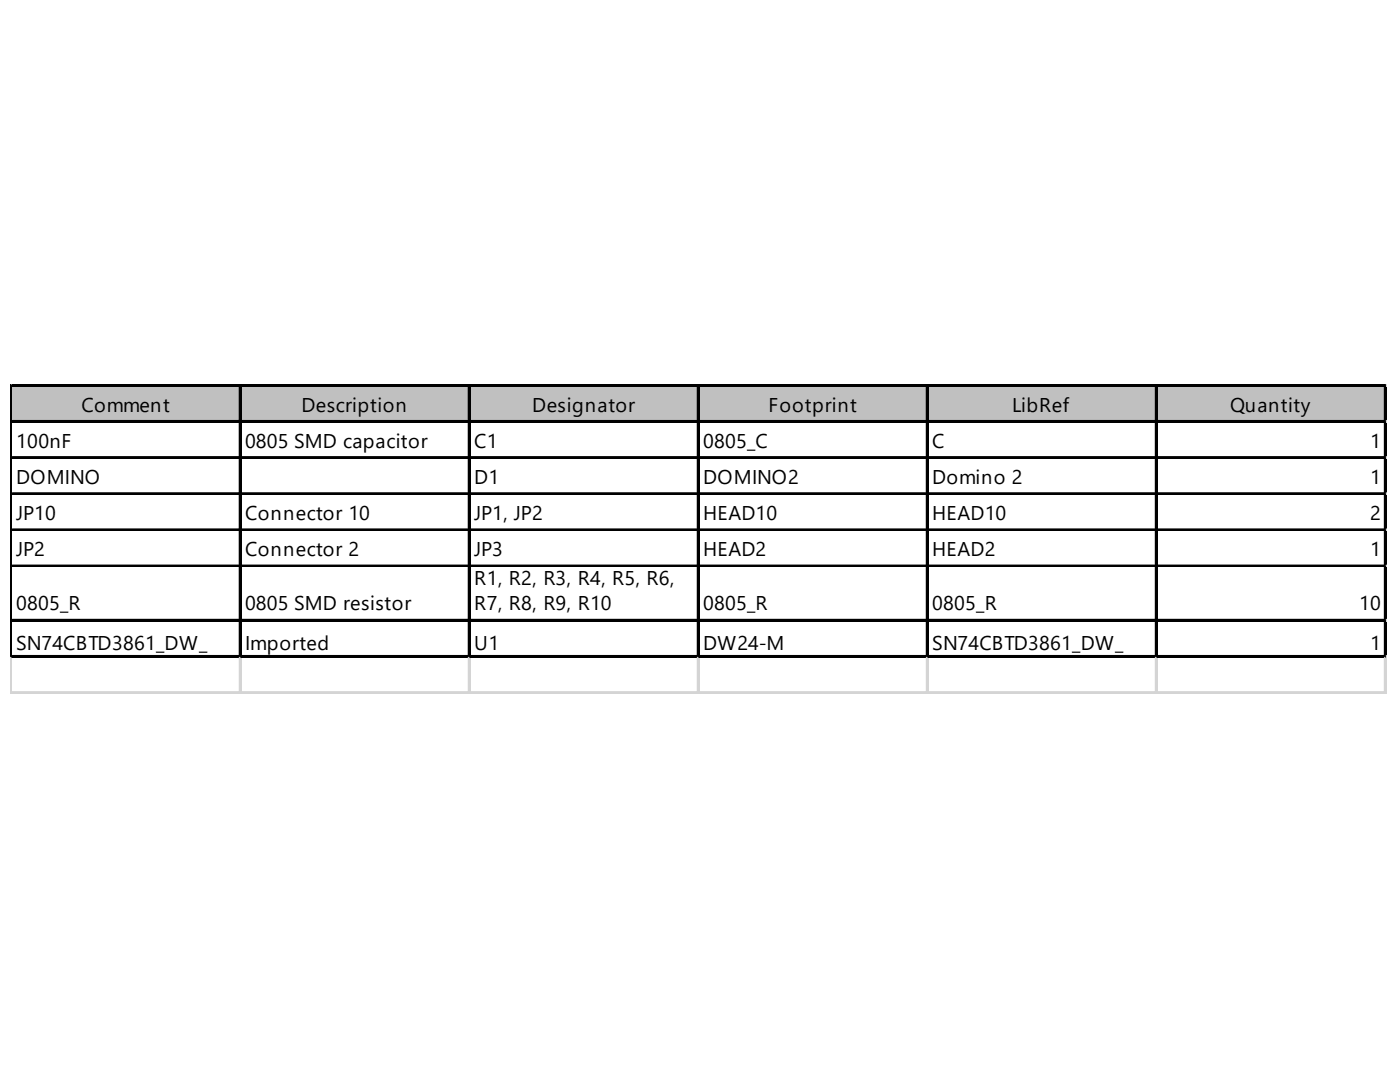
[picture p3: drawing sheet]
<svg xmlns="http://www.w3.org/2000/svg" width="279mm" height="216mm" viewBox="0 0 279 216" stroke-linecap="round" stroke-linejoin="round" font-family="sans-serif">
<defs><g id="words">
<g font-size="4">
<text x="16.3" y="82.1">Comment</text>
<text x="60.2" y="82.1">Description</text>
<text x="106.2" y="82.1">Designator</text>
<text x="153.4" y="82.1">Footprint</text>
<text x="202" y="82.1">LibRef</text>
<text x="245.5" y="82.1">Quantity</text>
<text x="3.2" y="89.3">100nF</text>
<text x="48.9" y="89.3">0805 SMD capacitor</text>
<text x="94.6" y="89.3">C1</text>
<text x="140.3" y="89.3">0805_C</text>
<text x="186" y="89.3">C</text>
<text x="273.5" y="89.3">1</text>
<text x="3.2" y="96.6">DOMINO</text>
<text x="94.6" y="96.6">D1</text>
<text x="140.3" y="96.6">DOMINO2</text>
<text x="186" y="96.6">Domino 2</text>
<text x="273.5" y="96.6">1</text>
<text x="3.2" y="103.8">JP10</text>
<text x="48.9" y="103.8">Connector 10</text>
<text x="94.6" y="103.8">JP1, JP2</text>
<text x="140.3" y="103.8">HEAD10</text>
<text x="186" y="103.8">HEAD10</text>
<text x="273.5" y="103.8">2</text>
<text x="3.2" y="111">JP2</text>
<text x="48.9" y="111">Connector 2</text>
<text x="94.6" y="111">JP3</text>
<text x="140.3" y="111">HEAD2</text>
<text x="186" y="111">HEAD2</text>
<text x="273.5" y="111">1</text>
<text x="94.6" y="116.8">R1, R2, R3, R4, R5, R6,</text>
<text x="3.2" y="121.8">0805_R</text>
<text x="48.9" y="121.8">0805 SMD resistor</text>
<text x="94.6" y="121.8">R7, R8, R9, R10</text>
<text x="140.3" y="121.8">0805_R</text>
<text x="186" y="121.8">0805_R</text>
<text x="271.3" y="121.8">10</text>
<text x="3.2" y="129.7">SN74CBTD3861_DW_</text>
<text x="48.9" y="129.7">Imported</text>
<text x="94.6" y="129.7">U1</text>
<text x="140.3" y="129.7">DW24-M</text>
<text x="186" y="129.7">SN74CBTD3861_DW_</text>
<text x="273.5" y="129.7">1</text>
</g>
</g></defs>
<path d="M2.4 77.1h274.3v7.2h-274.3z" fill="#c0c0c0"/>
<g fill="none" stroke="#000" stroke-width=".36">
<path d="M2.1 76.8v54.4M2.3 76.8v54.4M2.5 76.8h274.2M2.5 76.9h274.2M47.8 77.1v54.1M48 77.1v54.1M93.5 77.1v54.1M93.7 77.1v54.1M139.2 77.1v54.1M139.4 77.1v54.1M184.9 77.1v54.1M185.1 77.1v54.1"/>
<path d="M230.6 77.1v54.1M230.8 77.1v54.1M276.4 77.1v54.1M276.5 77.1v54.1M2.5 84h274.2M2.5 84.2h274.2M2.5 91.2h274.2M2.5 91.4h274.2M2.5 98.4h274.2M2.5 98.6h274.2M2.5 105.6h274.2M2.5 105.8h274.2"/>
<path d="M2.5 112.8h274.2M2.5 113h274.2M2.5 123.7h274.2M2.5 123.8h274.2M2.5 130.9h274.2M2.5 131.1h274.2"/>
</g>
<g fill="none" stroke="#d4d4d4" stroke-width=".36">
<path d="M276.7 76.8h.1M2.1 131.2v7.3M2.3 131.2v7.3M47.8 131.2v7.3M48 131.2v7.3M93.5 131.2v7.3M93.7 131.2v7.3M139.2 131.2v7.3M139.4 131.2v7.3M184.9 131.2v7.3M185.1 131.2v7.3M230.6 131.2v7.3"/>
<path d="M230.8 131.2v7.3M276.4 131.2v7.3M276.5 131.2v7.3"/>
</g>
<path d="M276.7 76.8l.1 .3z" fill="#d4d4d4"/>
<path d="M276.7 84h.1" fill="none" stroke="#d4d4d4" stroke-width=".36"/>
<path d="M276.7 84l.1 .3z" fill="#d4d4d4"/>
<path d="M276.7 91.2h.1" fill="none" stroke="#d4d4d4" stroke-width=".36"/>
<path d="M276.7 91.2l.1 .4z" fill="#d4d4d4"/>
<path d="M276.7 98.4h.1" fill="none" stroke="#d4d4d4" stroke-width=".36"/>
<path d="M276.7 98.4l.1 .4z" fill="#d4d4d4"/>
<path d="M276.7 105.6h.1" fill="none" stroke="#d4d4d4" stroke-width=".36"/>
<path d="M276.7 105.6l.1 .4z" fill="#d4d4d4"/>
<path d="M276.7 112.8h.1" fill="none" stroke="#d4d4d4" stroke-width=".36"/>
<path d="M276.7 112.8l.1 .4z" fill="#d4d4d4"/>
<path d="M276.7 123.7h.1" fill="none" stroke="#d4d4d4" stroke-width=".36"/>
<path d="M276.7 123.7l.1 .3z" fill="#d4d4d4"/>
<path d="M276.7 130.9h.1" fill="none" stroke="#d4d4d4" stroke-width=".36"/>
<path d="M276.7 130.9l.1 .3z" fill="#d4d4d4"/>
<path d="M2.1 138.1h274.7M2.1 138.3h274.7" fill="none" stroke="#d4d4d4" stroke-width=".36"/>
<use href="#words"/>
</svg>
